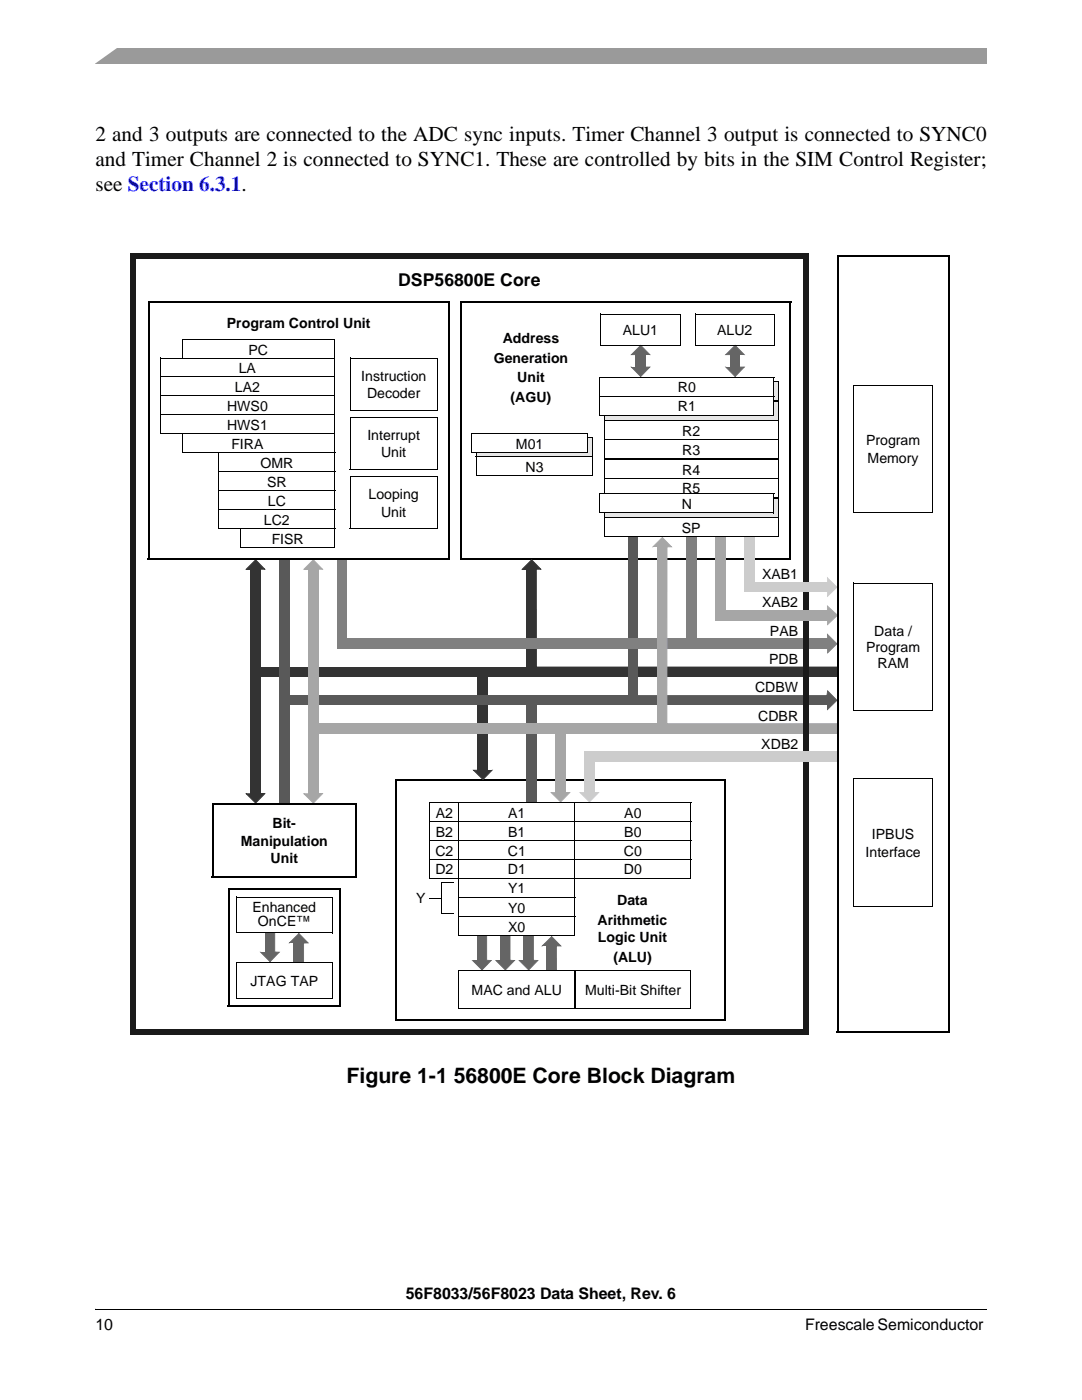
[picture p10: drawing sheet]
<svg xmlns="http://www.w3.org/2000/svg" width="216mm" height="279mm" viewBox="0 0 216 279" stroke-linecap="round" stroke-linejoin="round" font-family="sans-serif">
<defs><g id="words">
<g font-size="4.2">
<text x="19" y="28.2">2 and 3 outputs are connected to the ADC sync inputs. Timer Channel 3 output is connected to SYNC0</text>
<text x="19" y="33.1">and Timer Channel 2 is connected to SYNC1. These are controlled by bits in the SIM Control Register;</text>
<text x="19" y="38.1">see Section 6.3.1.</text>
<text x="69.2" y="216">Figure 1-1 56800E Core Block Diagram</text>
</g>
<text font-size="3.5" x="79.5" y="57.2">DSP56800E Core</text>
<g font-size="3.2">
<text x="81" y="259.3">56F8033/56F8023 Data Sheet, Rev. 6</text>
<text x="19" y="265.5">10</text>
<text x="160.6" y="265.5">Freescale Semiconductor</text>
</g>
<g font-size="2.8">
<text x="45.3" y="65.4">Program Control Unit</text>
<text x="49.6" y="70.8">PC</text>
<text x="100.3" y="68.5">Address</text>
<text x="124.3" y="66.9">ALU1</text>
<text x="143.1" y="66.9">ALU2</text>
<text x="47.6" y="74.5">LA</text>
<text x="72.1" y="75.9">Instruction</text>
<text x="98.5" y="72.4">Generation</text>
<text x="103.2" y="76.2">Unit</text>
<text x="45.3" y="82">HWS0</text>
<text x="46.9" y="78.3">LA2</text>
<text x="73.2" y="79.5">Decoder</text>
<text x="101.9" y="80.1">(AGU)</text>
<text x="135.3" y="78.3">R0</text>
<text x="135.3" y="82.1">R1</text>
<text x="45.3" y="85.8">HWS1</text>
<text x="46.2" y="89.6">FIRA</text>
<text x="73.3" y="87.8">Interrupt</text>
<text x="103" y="89.5">M01</text>
<text x="136.1" y="87">R2</text>
<text x="172.8" y="88.9">Program</text>
<text x="52" y="93.4">OMR</text>
<text x="76" y="91.3">Unit</text>
<text x="104.8" y="94.2">N3</text>
<text x="136.1" y="90.8">R3</text>
<text x="136.1" y="94.7">R4</text>
<text x="173.1" y="92.4">Memory</text>
<text x="53.3" y="97.2">SR</text>
<text x="53.4" y="101">LC</text>
<text x="73.5" y="99.6">Looping</text>
<text x="136" y="101.6">N</text>
<text x="136.1" y="98.3">R5</text>
<text x="52.7" y="104.7">LC2</text>
<text x="76" y="103.1">Unit</text>
<text x="136.1" y="106.3">SP</text>
<text x="54.2" y="108.5">FISR</text>
<text x="152.1" y="115.6">XAB1</text>
<text x="152.1" y="121.2">XAB2</text>
<text x="153.6" y="126.9">PAB</text>
<text x="172.8" y="130.1">Program</text>
<text x="174.5" y="126.9">Data /</text>
<text x="153.5" y="132.5">PDB</text>
<text x="175.1" y="133.2">RAM</text>
<text x="150.7" y="138.2">CDBW</text>
<text x="151.3" y="143.8">CDBR</text>
<text x="151.9" y="149.4">XDB2</text>
<text x="54.4" y="165.2">Bit-</text>
<text x="87" y="163.2">A2</text>
<text x="87" y="167">B2</text>
<text x="101.4" y="163.2">A1</text>
<text x="101.4" y="167">B1</text>
<text x="124.6" y="163.2">A0</text>
<text x="124.6" y="167">B0</text>
<text x="174" y="167.4">IPBUS</text>
<text x="48" y="168.7">Manipulation</text>
<text x="54" y="172.3">Unit</text>
<text x="86.9" y="170.8">C2</text>
<text x="101.3" y="170.8">C1</text>
<text x="124.5" y="170.8">C0</text>
<text x="172.7" y="170.9">Interface</text>
<text x="86.9" y="174.5">D2</text>
<text x="101.3" y="174.5">D1</text>
<text x="101.4" y="178.3">Y1</text>
<text x="124.5" y="174.5">D0</text>
<text x="50.4" y="182">Enhanced</text>
<text x="51.5" y="184.7">OnCE™</text>
<text x="83.1" y="180.3">Y</text>
<text x="101.4" y="182.1">Y0</text>
<text x="101.4" y="185.9">X0</text>
<text x="119.2" y="184.6">Arithmetic</text>
<text x="123.1" y="180.7">Data</text>
<text x="119.3" y="188.1">Logic Unit</text>
<text x="122.4" y="192">(ALU)</text>
<text x="50" y="196.8">JTAG TAP</text>
<text x="94.1" y="198.6">MAC and ALU</text>
<text x="116.8" y="198.5">Multi-Bit Shifter</text>
</g>
</g></defs>
<path d="M19 9.5h177.8v3.2h-177.8z" fill="#9a9a9a"/>
<path d="M17.1 9.2h6.8l-5.3 3.8h-1.5z" fill="#fff"/>
<path d="M19 260.3h177.8v2.3h-177.8z" fill="#fff"/>
<path d="M19 261.2v.2z" fill="#000"/>
<path d="M19 261.3h177.8" fill="none" stroke="#000" stroke-width=".2"/>
<path d="M95 87.3h23.2v3.8h-23.2z" fill="#e6e6e6"/>
<path d="M94.9 91.1h23.3M95 87.3h23.2M95 87.2v3.9M118.2 87.3v3.9" fill="none" stroke="#e6e6e6" stroke-width=".2"/>
<path d="M57.8 188.2l1.8-1.9 1.9 1.9h-.9v3.8h-1.9v-3.8z" fill-rule="evenodd" fill="#656565"/>
<path d="M58.7 192h2" fill="none" stroke="#656565" stroke-width=".2"/>
<g fill="#656565">
<path d="M57.6 188.3l2-2.1 2.1 2.1h-1.1v-.2l.1 3.9h-.2v-3.9h1l-.1 .1-1.8-2 .1 .2-1.9 1.8z"/>
<path d="M57.8 188.1h.9v.2h-.9z"/>
</g>
<path d="M58.7 188.2v3.9" fill="none" stroke="#656565" stroke-width=".2"/>
<path d="M91.9 60.3h66M92 60.2v51.4M157.7 60.3v51.5M91.8 111.6h65.9M79 155.7h65.9M79 155.5v48.1M144.7 155.7v48.1M78.8 203.6h65.9" fill="none" stroke="#000" stroke-width=".36"/>
<path d="M51 111.7l1.8 1.9h-.9v19.5h53.2v-19.5h-.9l1.9-1.9 1.8 1.9h-.9v19.5h60.1v2l-69.8-.1v18.7h.9l-1.8 1.9-1.9-1.9h.9v-18.7h-43.5v23.4h.9l-1.8 1.9-1.9-1.9h.9v-44.8h-.9z" fill-rule="evenodd" fill="#333"/>
<g fill="#333">
<path d="M106 111.7l.2 .1-1.9 1.9h-.3l2.1-2.1 2 2.1h-1.1v-.2l.1 19.6h-.1l60.1-.1v.2h-60.1l-.1-19.7h1.1l-.2 .2z"/>
<path d="M104.2 113.5h1v.2h-1z"/>
</g>
<path d="M51.9 113.5v19.6M105.1 113.6v19.6M51.8 133.1h53.3" fill="none" stroke="#333" stroke-width=".2"/>
<g fill="#333">
<path d="M48.9 113.7l2.1-2.1 2 2.1h-1.1v-.2h1l-.1 .2-1.9-2 .2 .1-1.9 1.9z"/>
<path d="M49.1 113.5h1v.2h-1z"/>
</g>
<path d="M50 113.6v44.9" fill="none" stroke="#333" stroke-width=".2"/>
<g fill="#333">
<path d="M48.9 158.3h1.1v.2h-.9l.1-.2 1.9 2-.2-.1 1.9-1.9h.2l-2 2.1z"/>
<path d="M51.9 158.3h.9v.2h-.9z"/>
</g>
<path d="M51.9 134.9v23.5M51.9 135h43.6M95.4 135v18.8" fill="none" stroke="#333" stroke-width=".2"/>
<g fill="#333">
<path d="M94.3 153.6h1.1v.2h-1l.2-.2 1.8 2-.1-.1 1.8-1.9h.3l-2 2.1z"/>
<path d="M97.2 153.6h1v.2h-1z"/>
</g>
<path d="M97.3 134.9v18.8M97.3 135h69.9M167.1 133v2.1" fill="none" stroke="#333" stroke-width=".2"/>
<path d="M55.8 111.6h1.9v27.2h67.7v-31.7h1.9v31.7h37.7l.1-.9 1.9 1.9-1.9 1.8v-1h-58.1v19.6h-1.9v-19.5h-47.4v19.8h-1.9z" fill-rule="evenodd" fill="#595959"/>
<g fill="#595959">
<path d="M165.2 137.8l1.9 2-2 2v-.3l1.8-1.8 .2 .1-2-1.9z"/>
<path d="M165.1 140.5h.1v1.1h-.1z"/>
</g>
<g fill="none" stroke="#595959" stroke-width=".2">
<path d="M55.8 111.5v49M55.8 111.6h2M57.7 111.6v27.3M125.4 107v31.8M125.4 107.1h2M127.3 107.1v31.8M57.7 138.8h67.8M57.6 140.7h47.5M57.7 140.7v19.8M105.1 140.6v19.6M107 140.6h58.1M107 140.6v19.7"/>
<path d="M55.7 160.5h2M105 160.2h2"/>
</g>
<path d="M127.3 138.7h37.7l.1 .1h-.2l.2-1.1 .1 .2-.1 1h-37.8z" fill="#595959"/>
<path d="M67.3 111.6h1.9v15.9h67.8v-20.4h1.9v20.4h26.2v-.9l1.9 1.9-1.9 1.8v-.9h-97.8z" fill-rule="evenodd" fill="#808080"/>
<path d="M137 107.1h2M138.9 107.1v20.5M138.9 127.5h26.3" fill="none" stroke="#808080" stroke-width=".2"/>
<path d="M165 126.4l2.1 2.1-2 2v-1.2l.1 1h-.1l1.8-1.9 .2 .1-2.1-1.8 .2-.2v1h-.2z" fill="#808080"/>
<path d="M67.3 111.5v17.9M67.3 111.6h2M69.2 111.6v16M137 107v20.5M67.2 129.4h97.9M69.2 127.5h67.9" fill="none" stroke="#808080" stroke-width=".2"/>
<path d="M60.6 113.6l1.9-1.9 1.8 1.9h-.8v30.8h67.7v-35.3h-.9l1.9-1.8 1.8 1.8h-.9v35.3h34v1.9h-54.3v11.9h.9l-1.8 1.8-1.9-1.8h.8v-11.9h-47.3v12.1h.8l-1.8 1.9-1.9-1.9h.9v-44.8z" fill-rule="evenodd" fill="#a6a6a6"/>
<g fill="#a6a6a6">
<path d="M132.1 107.2l.1 .1-1.9 1.9h-.2l2.1-2.1 2 2.1h-1.1v-.1l.1 35.3h-.2l34.1-.1v.2h-34.1v-35.4h1l-.1 .1z"/>
<path d="M130.3 109.1h1v.1h-1z"/>
</g>
<path d="M63.5 113.5v30.9M131.2 109.1v35.4M63.4 144.4h67.8" fill="none" stroke="#a6a6a6" stroke-width=".2"/>
<g fill="#a6a6a6">
<path d="M62.5 111.7l.1 .1-1.9 1.9h-.3l2.1-2.1 2.1 2.1h-1.1v-.2h.9l-.1 .2z"/>
<path d="M60.6 113.5h1v.2h-1z"/>
</g>
<path d="M61.5 113.6v44.9" fill="none" stroke="#a6a6a6" stroke-width=".2"/>
<g fill="#a6a6a6">
<path d="M60.4 158.3h1.1v.2h-.9l.1-.2 1.9 2-.1-.1 1.8-1.9h.3l-2.1 2.1z"/>
<path d="M63.4 158.3h.9v.2h-.9z"/>
</g>
<path d="M63.5 146.3v12.1M63.5 146.3h47.4M110.8 146.3v12" fill="none" stroke="#a6a6a6" stroke-width=".2"/>
<g fill="#a6a6a6">
<path d="M109.8 158.1h1v.2l-.9-.1 .1-.1 1.9 2-.1-.1 1.8-1.9h.3l-2 2.1z"/>
<path d="M112.7 158.1h1v.2h-1z"/>
</g>
<path d="M112.8 146.3h54.4M112.8 146.2v12" fill="none" stroke="#a6a6a6" stroke-width=".2"/>
<path d="M167 144.3h.2v2h-.2z" fill="#a6a6a6"/>
<g fill="#1a1a1a">
<path d="M26.6 50.5h134.7v1.1h-134.7z"/>
<path d="M160.2 51.1h1.1v155.4h-1.1z"/>
<path d="M26 205.4h134.8v1.1h-134.8z"/>
<path d="M26 50.5h1.1v155.4h-1.1z"/>
</g>
<path d="M95.2 186.7h1.9v4.9l.9 .1-1.8 1.9-1.9-1.9h.9z" fill-rule="evenodd" fill="#656565"/>
<path d="M95.2 186.7h2" fill="none" stroke="#656565" stroke-width=".2"/>
<g fill="#656565">
<path d="M97 186.7h.2l-.1 5v-.1h1.1l-2 2.1-2.1-2.1h.3l1.8 1.9-.1 .1 1.8-2 .2 .1h-1.1z"/>
<path d="M94.3 191.6h1v.2h-1z"/>
</g>
<path d="M95.2 186.6v5.1" fill="none" stroke="#656565" stroke-width=".2"/>
<path d="M99.8 186.7h2v4.9l.9 .1-1.9 1.9-1.8-1.9h.8z" fill-rule="evenodd" fill="#656565"/>
<path d="M99.8 186.7h2.1" fill="none" stroke="#656565" stroke-width=".2"/>
<g fill="#656565">
<path d="M101.7 186.7h.2l-.1 5v-.1h1.1l-2.1 2.1-2.1-2.1h.3l1.9 1.9-.1 .1 1.8-2 .1 .1h-1z"/>
<path d="M99 191.6h.9v.2h-.9z"/>
</g>
<path d="M99.8 186.6v5.1" fill="none" stroke="#656565" stroke-width=".2"/>
<path d="M148.6 107.1h1.9v9.1h14.6v-.9l1.9 1.9-1.9 1.8v-.9h-16.5z" fill-rule="evenodd" fill="#ccc"/>
<path d="M148.6 107.1h2M150.5 107.1v9.2M150.5 116.2h14.7" fill="none" stroke="#ccc" stroke-width=".2"/>
<path d="M165 115.1l2.1 2.1-2 2v-1.2l.1 1h-.1l1.8-1.9 .2 .1-2.1-1.8 .2-.1v.9h-.2z" fill="#ccc"/>
<path d="M148.5 118.1h16.6M148.6 107v11.1" fill="none" stroke="#ccc" stroke-width=".2"/>
<path d="M142.8 107.1h1.9v14.7h20.4v-.9l2 1.9-2 1.9v-.9h-22.3z" fill-rule="evenodd" fill="#a6a6a6"/>
<path d="M142.8 107.1h2M144.7 107.1v14.8M144.7 121.8h20.5" fill="none" stroke="#a6a6a6" stroke-width=".2"/>
<path d="M165 120.8l2.2 2-2.1 2v-1.1l.1 1h-.1l2-2 .1 .2-2.1-1.9 .1-.1v.9h-.2z" fill="#a6a6a6"/>
<path d="M142.8 107v16.8M142.7 123.8h22.4" fill="none" stroke="#a6a6a6" stroke-width=".2"/>
<path d="M116.6 150.1h50.5v1.9h-48.5v6.2h.8l-1.8 1.8-1.9-1.8h.9z" fill-rule="evenodd" fill="#ccc"/>
<path d="M116.5 150.1h50.6M116.6 150.1v8.2" fill="none" stroke="#ccc" stroke-width=".2"/>
<g fill="#ccc">
<path d="M115.5 158.1h1.1v.2l-.9-.1 .1-.1 1.9 2-.1-.1 1.8-1.9h.3l-2.1 2.1z"/>
<path d="M118.5 158.1h.9v.2h-.9z"/>
</g>
<path d="M118.6 152h48.6M118.6 151.9v6.3M167.1 150v2" fill="none" stroke="#ccc" stroke-width=".2"/>
<path d="M104.5 186.7h1.9v4.9l.9 .1-1.8 1.9-1.9-1.9h.9z" fill-rule="evenodd" fill="#656565"/>
<path d="M104.5 186.7h2" fill="none" stroke="#656565" stroke-width=".2"/>
<g fill="#656565">
<path d="M106.3 186.7h.2l-.1 5v-.1h1.1l-2 2.1-2.1-2.1h.3l1.9 1.9-.2 .1 1.9-2 .1 .1h-1.1z"/>
<path d="M103.6 191.6h1v.2h-1z"/>
</g>
<path d="M104.5 186.6v5.1" fill="none" stroke="#656565" stroke-width=".2"/>
<path d="M108.2 188.8l1.9-1.9 1.8 1.9h-.9v4.8h-1.9v-4.8z" fill-rule="evenodd" fill="#656565"/>
<g fill="#656565">
<path d="M108.1 188.7l2-1.9 2 2.1h-1.1v-.2l.1 5h-2v-.2l2 .1h-.1l-.1-4.9h1.1l-.2 .1-1.8-1.9 .2 .1-1.9 1.8-.3 .1z"/>
<path d="M108.2 188.7h1v.2h-1z"/>
</g>
<path d="M109.1 188.8v4.9" fill="none" stroke="#656565" stroke-width=".2"/>
<path d="M167.1 51.1h22.4M167.1 50.9v155M189.3 51.1v155M42.3 175h28.7M42.4 160.5h28.8M42.4 160.3v14.6M71 160.5v14.6M166.9 205.9h22.4" fill="none" stroke="#000" stroke-width=".36"/>
<path d="M170.3 76.9h15.9M170.3 76.8v25.5M186.1 76.9v25.5M170.3 102.3h15.8M170.3 116.4h15.9M170.3 116.3v25.5M186.1 116.4v25.4M170.3 141.8h15.8M170.3 155.4h15.9M170.3 155.3v25.5M186.1 155.4v25.5M170.3 180.8h15.8" fill="none" stroke="#000" stroke-width=".2"/>
<path d="M146.7 68.9l1.8 1.9h-.9v2.5h.9l-1.8 1.8-1.9-1.8h.9v-2.5h-.9z" fill-rule="evenodd" fill="#656565"/>
<g fill="#656565">
<path d="M146.6 69l.1-.1 2 2-.3-.1z"/>
<path d="M147.6 70.7h.9v.2h-.9z"/>
</g>
<path d="M147.6 70.8v2.5" fill="none" stroke="#656565" stroke-width=".2"/>
<g fill="#656565">
<path d="M144.6 73.2h.3l1.8 1.9-.1 .1 1.8-2 .2 .1h-1v-.1h1.1l-2 2.1z"/>
<path d="M144.8 73.2h1v.1h-1z"/>
</g>
<path d="M145.7 70.7v2.6" fill="none" stroke="#656565" stroke-width=".2"/>
<path d="M146.7 68.8v.2l-1.8 1.8-.1-.1h.9v.2h-1.1z" fill="#656565"/>
<path d="M94.9 91.1h23.3M95 87.3h23.2M95 87.2v3.9M118.2 87.3v3.9" fill="none" stroke="#000" stroke-width=".2"/>
<path d="M95.1 91.1h23.1v3.8h-23.1z" fill="#fff"/>
<path d="M95 94.9h23.2M95.1 91.1h23.2M95.1 91v3.9M118.2 91.1v3.9" fill="none" stroke="#000" stroke-width=".2"/>
<path d="M94.1 86.5h23.2v3.8h-23.2z" fill="#fff"/>
<path d="M94 90.3h23.3M94.1 86.4v3.9M94.1 86.5h23.3M117.3 86.5v3.9" fill="none" stroke="#000" stroke-width=".2"/>
<path d="M127.8 68.9l1.9 1.9h-.9v2.5h.9l-1.9 1.8-1.8-1.8h.9v-2.5h-.9z" fill-rule="evenodd" fill="#656565"/>
<g fill="#656565">
<path d="M127.9 68.9l2 2-.3-.1-1.8-1.8z"/>
<path d="M128.7 70.7h1v.2h-1z"/>
</g>
<path d="M128.8 70.8v2.5" fill="none" stroke="#656565" stroke-width=".2"/>
<g fill="#656565">
<path d="M125.8 73.2h.2l1.9 1.9-.1 .1 1.8-2 .1 .1h-.9v-.1h1.1l-2.1 2.1z"/>
<path d="M126 73.2h.9v.1h-.9z"/>
</g>
<path d="M126.9 70.7v2.6" fill="none" stroke="#656565" stroke-width=".2"/>
<path d="M127.8 68.8l.1 .2-1.9 1.8-.1-.1h1v.2h-1.1z" fill="#656565"/>
<path d="M29.6 60.3h60.2M29.6 60.2v51.4M89.6 60.3v51.5M29.5 111.6h60.1" fill="none" stroke="#000" stroke-width=".36"/>
<path d="M36.3 71.5h30.4M36.3 67.7h30.5M36.3 67.6v3.9M66.7 67.7v3.9M47.9 109.3h18.9M48 105.4v3.9M48 105.5h18.9M66.8 105.5v3.9" fill="none" stroke="#000" stroke-width=".2"/>
<path d="M32 71.5h34.7v3.8h-34.7z" fill="#fff"/>
<path d="M31.9 75.3h34.8M32 71.5h34.8M32 71.4v3.9M66.7 71.5v3.9" fill="none" stroke="#000" stroke-width=".2"/>
<path d="M32 75.2h34.7v3.8h-34.7z" fill="#fff"/>
<path d="M31.9 79h34.8M32 75.2h34.8M32 75.1v3.9M66.7 75.2v3.9" fill="none" stroke="#000" stroke-width=".2"/>
<path d="M32 79h34.7v3.8h-34.7z" fill="#fff"/>
<path d="M32 79h34.8M32 78.9v3.9M66.7 79v3.9M31.9 82.8h34.8" fill="none" stroke="#000" stroke-width=".2"/>
<path d="M32 82.8h34.7v3.8h-34.7z" fill="#fff"/>
<path d="M31.9 86.6h34.8M32 82.8h34.8M32 82.7v3.9M66.7 82.8v3.8" fill="none" stroke="#000" stroke-width=".2"/>
<path d="M43.7 90.4h23.1v3.8h-23.1z" fill="#fff"/>
<path d="M43.6 94.2h23.2M43.7 90.4h23.2M43.7 90.3v3.9M66.8 90.4v3.9" fill="none" stroke="#000" stroke-width=".2"/>
<path d="M43.7 94.1h23.1v3.8h-23.1z" fill="#fff"/>
<path d="M43.6 97.9h23.2M43.7 94.1h23.2M43.7 94.1v3.8M66.8 94.1v3.9" fill="none" stroke="#000" stroke-width=".2"/>
<path d="M43.7 97.9h23.1v3.8h-23.1z" fill="#fff"/>
<path d="M43.7 97.9h23.2M43.7 97.9v3.8M66.8 97.9v3.9M43.6 101.7h23.2" fill="none" stroke="#000" stroke-width=".2"/>
<path d="M43.7 101.7h23.1v3.8h-23.1z" fill="#fff"/>
<g fill="none" stroke="#000" stroke-width=".2">
<path d="M69.8 71.5h17.6M69.8 71.4v10.4M87.3 71.5v10.4M119.8 68.9h16M119.9 62.7h15.9M119.9 62.6v6.3M135.8 62.7v6.2M138.6 68.9h16M138.7 62.7h16M138.7 62.6v6.3M154.6 62.7v6.2M69.8 81.8h17.5"/>
<path d="M69.8 93.6h17.4M69.8 83.2v10.4M69.8 95.1v10.4M69.8 83.3h17.5M69.8 95.1h17.5M87.2 83.3v10.4M87.2 95.1v10.4M43.6 105.5h23.2M43.7 101.7h23.2M43.7 101.6v3.9M66.8 101.7v3.9M69.8 105.5h17.4"/>
<path d="M85.7 175.3h52.2M85.7 167.7h52.2M85.7 171.5h52.2M85.8 160.2h52.2M85.8 167.7h52.2M85.8 171.5h52.2M85.8 160.1v15.2M91.5 179.1h23.3M91.5 175.2v11.5M91.6 160.1v15.3M114.7 175.3v11.5M114.7 160.1v15.3"/>
<path d="M137.9 160.2v15.2M138 164h-52.3M91.5 182.9h23.2M91.5 186.7h23.2M91.5 193.6h23.3M91.5 193.5v7.8M91.5 182.9h23.3M114.7 193.6v7.8M91.5 201.3h23.2"/>
</g>
<path d="M52.9 186.2h1.9v3.8h.9l-1.8 1.9-1.9-1.9h.9z" fill-rule="evenodd" fill="#656565"/>
<path d="M52.9 186.2h2" fill="none" stroke="#656565" stroke-width=".2"/>
<g fill="#656565">
<path d="M54.7 186.2h.2l-.1 3.9v-.2h1.1l-2 2.1-2.1-2.1 .3 .1 1.9 1.9-.2 .1 1.8-2 .2 .1h-1.1z"/>
<path d="M52 189.9h1v.2h-1z"/>
</g>
<path d="M52.9 186.1v3.9" fill="none" stroke="#656565" stroke-width=".2"/>
<path d="M47.2 179v7.2M47.2 179h19.1M66.3 179v7.3M47.1 186.2h19.2M47.1 199.2h19.2M47.2 192v7.2M47.2 192.1h19.1M66.3 192.1v7.2" fill="none" stroke="#000" stroke-width=".2"/>
<path d="M45.6 177.5h22.4M45.6 177.3v23.4M67.8 177.5v23.4M45.4 200.8h22.4" fill="none" stroke="#000" stroke-width=".36"/>
<path d="M120.6 99.4h34.7v3.8h-34.7z" fill="#e6e6e6"/>
<path d="M120.6 99.3v3.9M120.6 99.4h34.8M155.3 99.4v3.9M120.5 103.2h34.8" fill="none" stroke="#e6e6e6" stroke-width=".2"/>
<path d="M120.6 80h34.7v3.8h-34.7z" fill="#e6e6e6"/>
<path d="M120.6 79.9v3.9M120.5 83.8h34.8M120.6 80h34.8M155.3 80v3.9" fill="none" stroke="#e6e6e6" stroke-width=".2"/>
<path d="M120.6 76.2h34.7v3.7h-34.7z" fill="#e6e6e6"/>
<path d="M120.5 79.9h34.8M120.6 76.1v3.8M120.6 76.2h34.8M155.3 76.2v3.8" fill="none" stroke="#e6e6e6" stroke-width=".2"/>
<g fill="none" stroke="#000" stroke-width=".2">
<path d="M120.5 79.9h34.8M120.6 76.1v31M120.6 76.2h34.8M155.3 76.2v31M120.5 83.8h34.8M120.5 87.7h34.8M120.5 91.6h34.8M120.5 95.5h34.8M120.5 99.3h34.8M120.6 80h34.8M120.6 99.4h34.8M120.6 83.9h34.8"/>
<path d="M120.6 87.8h34.8M120.6 91.7h34.8M120.6 95.5h34.8M120.5 103.2h34.8M120.5 107.1h34.8M120.6 103.3h34.8"/>
</g>
<path d="M119.7 75.3h34.7v3.8h-34.7z" fill="#fff"/>
<path d="M119.6 79.1h34.8M119.7 75.3h34.8M119.7 75.2v3.9M154.4 75.3v3.9" fill="none" stroke="#000" stroke-width=".2"/>
<path d="M119.7 79.1h34.7v3.7h-34.7z" fill="#fff"/>
<path d="M119.7 79.1h34.8M119.7 79v3.8M154.4 79.1v3.8M119.6 82.8h34.8" fill="none" stroke="#000" stroke-width=".2"/>
<path d="M119.7 98.6h34.7v3.8h-34.7z" fill="#fff"/>
<g fill="none" stroke="#000" stroke-width=".2">
<path d="M36.3 90.4h30.4M36.3 86.6h30.5M36.3 86.5v3.9M66.7 86.6v3.8M119.7 98.6h34.8M119.7 98.5v3.9M154.4 98.6v3.8M119.6 102.4h34.8M85.7 179.2h2.4M88.1 176.2h2.4M88.1 176.2v6.1M88.1 182.2h2.4"/>
<path d="M114.9 193.6h22.9M114.9 193.5v7.8M137.8 193.6v7.8M114.8 201.3h23"/>
</g>
<path d="M88.1 176.1l.1 .1zM88.1 179.1l.1 .2zM90.5 176.1l.1 .2zM90.5 182.1l.1 .2z" fill="#000"/>
<use href="#words"/>
</svg>
